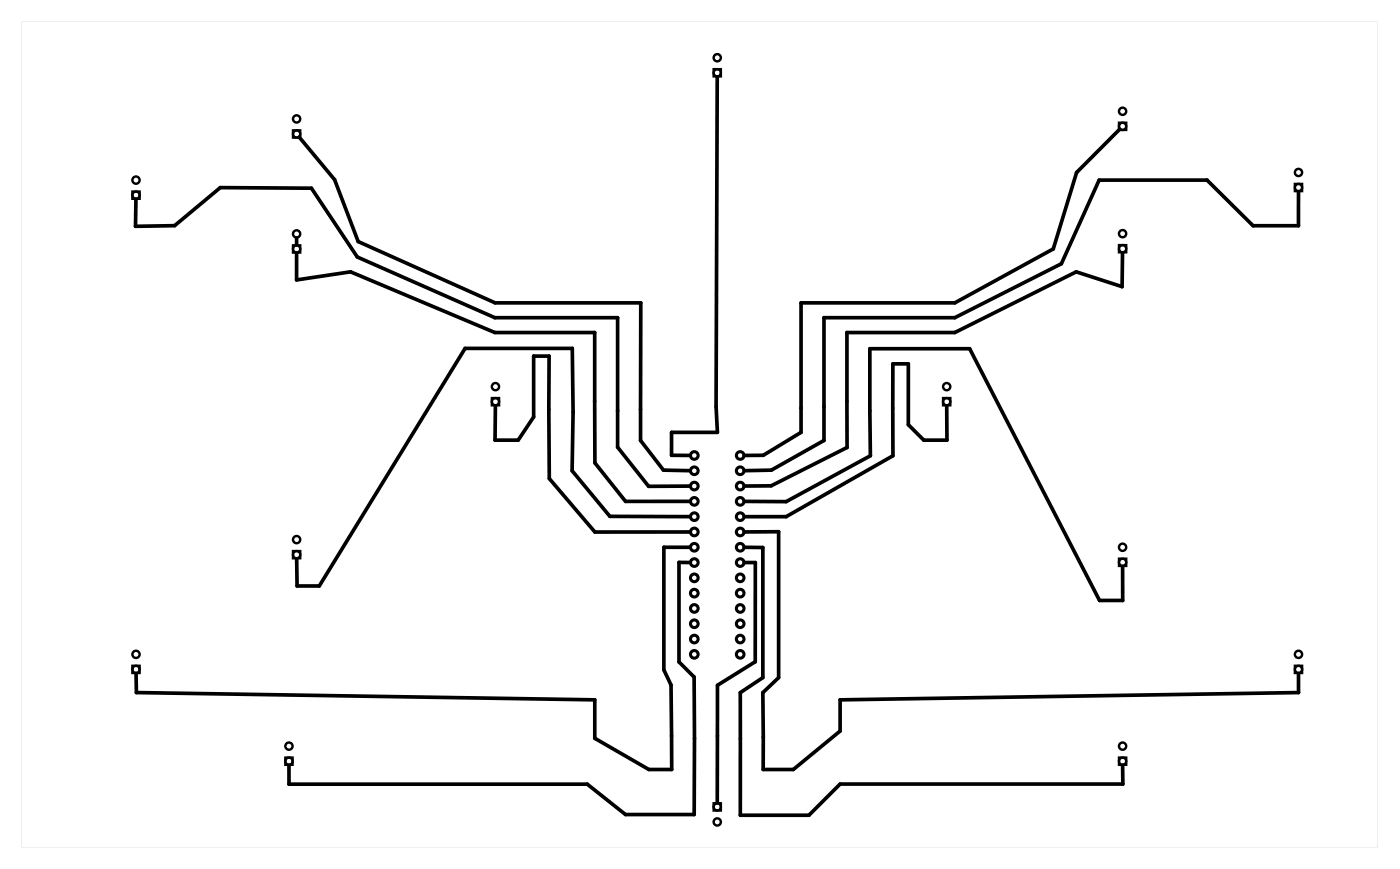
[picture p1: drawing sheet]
<svg xmlns="http://www.w3.org/2000/svg" width="232mm" height="144mm" viewBox="0 0 232 144" stroke-linecap="round" stroke-linejoin="round" font-family="sans-serif">
<path d="M3.6 3.6h225.1v137.1h-225.1zM3.6 3.6v137.1h225.1v-137.1z" fill="#000"/>
<g fill="none" stroke="#000" stroke-width=".51">
<circle cx="115.3" cy="78.2" r=".64"/>
<circle cx="115.3" cy="75.6" r=".64"/>
<circle cx="122.9" cy="78.2" r=".64"/>
<circle cx="122.9" cy="75.6" r=".64"/>
<circle cx="115.3" cy="83.2" r=".64"/>
<circle cx="115.3" cy="88.3" r=".64"/>
<circle cx="115.3" cy="90.9" r=".64"/>
<circle cx="115.3" cy="85.8" r=".64"/>
<circle cx="115.3" cy="80.7" r=".64"/>
<circle cx="115.3" cy="93.4" r=".64"/>
<circle cx="115.3" cy="98.5" r=".64"/>
<circle cx="115.3" cy="95.9" r=".64"/>
<circle cx="122.9" cy="90.9" r=".64"/>
<circle cx="122.9" cy="80.7" r=".64"/>
<circle cx="122.9" cy="93.4" r=".64"/>
<circle cx="122.9" cy="83.2" r=".64"/>
<circle cx="122.9" cy="85.8" r=".64"/>
<circle cx="122.9" cy="88.3" r=".64"/>
<circle cx="122.9" cy="95.9" r=".64"/>
<circle cx="122.9" cy="98.5" r=".64"/>
<circle cx="115.3" cy="108.6" r=".64"/>
<circle cx="115.3" cy="101" r=".64"/>
<circle cx="115.3" cy="106.1" r=".64"/>
<circle cx="115.3" cy="103.6" r=".64"/>
<circle cx="122.9" cy="108.6" r=".64"/>
<circle cx="122.9" cy="101" r=".64"/>
<circle cx="122.9" cy="106.1" r=".64"/>
<circle cx="122.9" cy="103.6" r=".64"/>
</g>
<g fill="none" stroke="#000" stroke-width=".4">
<path d="M118.5 11.5h1.2v1.2h-1.2zM22 31.8h1.2v1.2h-1.2zM48.7 21.6h1.2v1.2h-1.2zM185.8 20.4h1.2v1.2h-1.2zM215 30.5h1.2v1.2h-1.2zM48.7 40.7h1.2v1.2h-1.2zM185.8 40.7h1.2v1.2h-1.2zM81.7 66.1h1.2v1.2h-1.2zM156.6 66.1h1.2v1.2h-1.2zM48.7 91.5h1.2v1.2h-1.2zM185.8 92.8h1.2v1.2h-1.2zM22 110.5h1.2v1.2h-1.2z"/>
<path d="M215 110.5h1.2v1.2h-1.2zM47.4 125.8h1.2v1.2h-1.2zM118.5 133.4h1.2v1.2h-1.2zM185.8 125.8h1.2v1.2h-1.2z"/>
<circle cx="49.3" cy="19.7" r=".6"/>
<circle cx="119.1" cy="12.1" r=".6"/>
<circle cx="119.1" cy="9.6" r=".6"/>
<circle cx="186.4" cy="18.5" r=".6"/>
<circle cx="22.6" cy="32.4" r=".6"/>
<circle cx="22.6" cy="29.9" r=".6"/>
<circle cx="49.3" cy="22.2" r=".6"/>
<circle cx="49.3" cy="38.8" r=".6"/>
<circle cx="186.4" cy="21" r=".6"/>
<circle cx="186.4" cy="38.8" r=".6"/>
<circle cx="215.6" cy="31.1" r=".6"/>
<circle cx="215.6" cy="28.6" r=".6"/>
<circle cx="49.3" cy="41.3" r=".6"/>
<circle cx="186.4" cy="41.3" r=".6"/>
<circle cx="82.3" cy="66.7" r=".6"/>
<circle cx="82.3" cy="64.2" r=".6"/>
<circle cx="157.2" cy="66.7" r=".6"/>
<circle cx="157.2" cy="64.2" r=".6"/>
<circle cx="49.3" cy="92.1" r=".6"/>
<circle cx="49.3" cy="89.6" r=".6"/>
<circle cx="186.4" cy="93.4" r=".6"/>
<circle cx="186.4" cy="90.9" r=".6"/>
<circle cx="22.6" cy="111.1" r=".6"/>
<circle cx="22.6" cy="108.6" r=".6"/>
<circle cx="215.6" cy="111.1" r=".6"/>
<circle cx="215.6" cy="108.6" r=".6"/>
<circle cx="48" cy="126.4" r=".6"/>
<circle cx="48" cy="123.9" r=".6"/>
<circle cx="119.1" cy="136.5" r=".6"/>
<circle cx="119.1" cy="134" r=".6"/>
<circle cx="186.4" cy="126.4" r=".6"/>
<circle cx="186.4" cy="123.9" r=".6"/>
</g>
<g fill="none" stroke="#000" stroke-width=".61">
<path d="M119.1 12.8l-.2 54.7 .2 4.3h-7.6v3.8h3.1M22.6 33.1l-.1 4.5 6.5-.1 7.6-6.3h15.1l7.6 11.5 22.9 10.1h20.4v21.5l5.1 6.4h6.9M49.3 39.5v1.2M49.7 22.8l5.9 7 3.9 10.3 22.7 10.2h24.2v22.8l3.8 5 4.4 .1M185.9 21.5l-7.1 7.1-3.9 12.7-16.3 9h-25.6v21.5l-6.3 3.8h-3.1M215.6 31.8v5.7h-7.5l-7.7-7.6h-17.9l-6.2 13.9-17.7 9h-21.8v20.3l-8.7 5-4.5 .1M49.3 42v4.5l8.9-1.4 24 10.1h16.6v21.7l5.1 6.4 10.7-.1M186.4 42l-.1 5.6-7.6-2.5-20.1 10.1h-18l.1 19.1-12.7 6.4h-4.4M82.3 67.4l-.1 5.7h3.9l2.5-3.9v-10.1h2.6v20.4l7.6 8.8h15.8M157.2 67.4v5.7h-3.8l-2.6-2.6v-10.1h-2.5v15.3l-17.8 10.1h-6.9M114.6 85.8l-13.3-.1-6.3-7.5 .2-9.8-.2-10.6h-17.8l-24.2 39.5h-3.7v-4.5M114.6 90.9h-4.4v20.3l1.2 2.5 .1 14.1h-3.8l-8.9-5.2v-6.4l-76.2-1.2v-3.2"/>
<path d="M114.6 93.4h-1.8v16.5l2.5 2.5v22.8h-11.4l-6.4-5h-49.5v-3.1M123.6 83.3h6.9l14-7.6-.1-17.8h16.6l21.6 41.8h3.8v-5.7M123.6 88.3h5.7v24.2l-2.6 2.5v12.8h5l7.8-6.4v-5.2l76.1-1.2v-3.2M123.6 93.4h1.8v16.5l-6.3 3.9v19.5M123.6 90.9h3.1v21.6l-3.8 2.5v20.4h11.4l5.2-5.2h47l-.1-3.1"/>
</g>
</svg>
